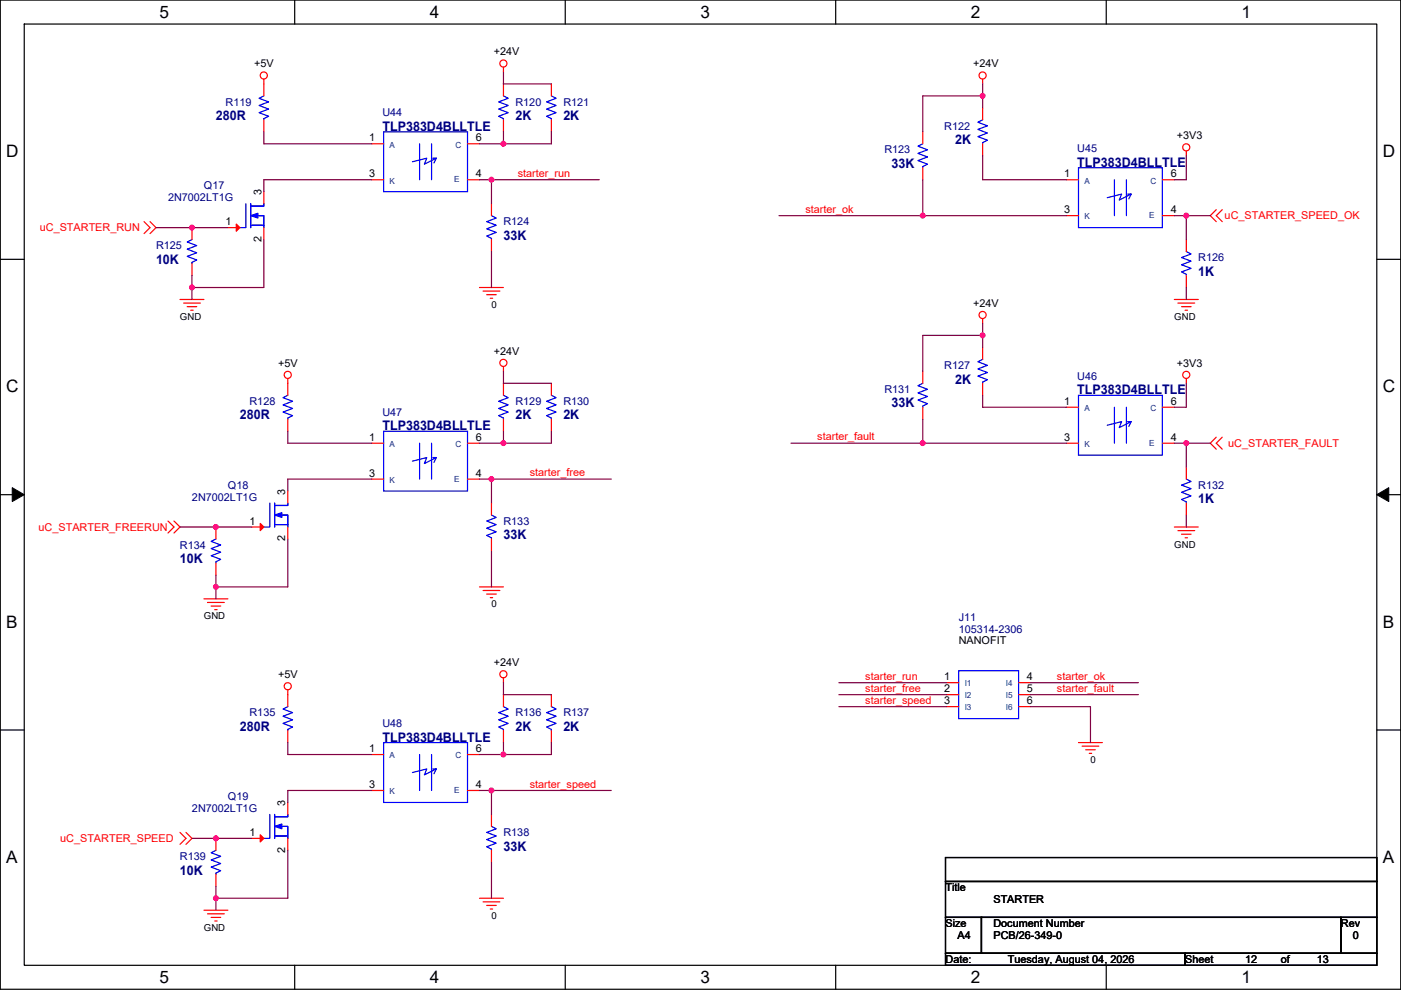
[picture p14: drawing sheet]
<svg xmlns="http://www.w3.org/2000/svg" width="297mm" height="210mm" viewBox="0 0 297 210" stroke-linecap="round" stroke-linejoin="round" font-family="sans-serif">
<defs><g id="words">
<g font-size="3.6">
<text x="33.8" y="3.8">5</text>
<text x="91.1" y="3.8">4</text>
<text x="148.5" y="3.8">3</text>
<text x="205.8" y="3.8">2</text>
<text x="263.2" y="3.8">1</text>
<text x="1.3" y="33.3">D</text>
<text x="293.2" y="33.3">D</text>
<text x="1.3" y="83.2">C</text>
<text x="293.2" y="83.2">C</text>
<text x="1.3" y="133.2">B</text>
<text x="293.2" y="133.2">B</text>
<text x="1.3" y="183.1">A</text>
<text x="293.2" y="183.1">A</text>
<text x="33.8" y="208.5">5</text>
<text x="91.1" y="208.5">4</text>
<text x="148.5" y="208.5">3</text>
<text x="205.8" y="208.5">2</text>
<text x="263.2" y="208.5">1</text>
</g>
<g font-size="2.8" fill="#000080">
<text x="45.8" y="25.5">280R</text>
<text x="81.1" y="27.7">TLP383D4BLLTLE</text>
<text x="109.3" y="25.5">2K</text>
<text x="119.4" y="25.5">2K</text>
<text x="189" y="35.6">33K</text>
<text x="202.5" y="30.5">2K</text>
<text x="228.4" y="35.4">TLP383D4BLLTLE</text>
<text x="106.7" y="50.9">33K</text>
<text x="33.1" y="55.9">10K</text>
<text x="254.1" y="58.5">1K</text>
<text x="202.5" y="81.3">2K</text>
<text x="228.4" y="83.6">TLP383D4BLLTLE</text>
<text x="50.9" y="89">280R</text>
<text x="109.3" y="89">2K</text>
<text x="119.4" y="89">2K</text>
<text x="189" y="86.4">33K</text>
<text x="81.1" y="91.2">TLP383D4BLLTLE</text>
<text x="254.1" y="106.7">1K</text>
<text x="38.2" y="119.4">10K</text>
<text x="106.7" y="114.4">33K</text>
<text x="50.9" y="155">280R</text>
<text x="109.3" y="155">2K</text>
<text x="119.4" y="155">2K</text>
<text x="81.1" y="157.3">TLP383D4BLLTLE</text>
<text x="38.2" y="185.5">10K</text>
<text x="106.7" y="180.4">33K</text>
</g>
<g font-size="2.3">
<text x="104.7" y="11.7">+24V</text>
<text x="53.9" y="14.3">+5V</text>
<text x="206.3" y="14.3">+24V</text>
<text x="78.3" y="30">1</text>
<text x="100.9" y="30">6</text>
<text x="249.5" y="29.5">+3V3</text>
<text x="55.4" y="41.4" transform="rotate(-90 55.4 41.4)">3</text>
<text x="78.3" y="37.6">3</text>
<text x="100.9" y="37.6">4</text>
<text x="225.6" y="37.6">1</text>
<text x="248.2" y="37.6">6</text>
<text x="47.8" y="47.8">1</text>
<text x="225.6" y="45.2">3</text>
<text x="248.2" y="45.2">4</text>
<text x="55.4" y="51.4" transform="rotate(-90 55.4 51.4)">2</text>
<text x="206.3" y="65.1">+24V</text>
<text x="59" y="77.8">+5V</text>
<text x="104.7" y="75.2">+24V</text>
<text x="249.5" y="77.8">+3V3</text>
<text x="225.6" y="85.9">1</text>
<text x="248.2" y="85.9">6</text>
<text x="78.3" y="93.5">1</text>
<text x="100.9" y="93.5">6</text>
<text x="225.6" y="93.5">3</text>
<text x="248.2" y="93.5">4</text>
<text x="78.3" y="101.1">3</text>
<text x="100.9" y="101.1">4</text>
<text x="60.5" y="104.9" transform="rotate(-90 60.5 104.9)">3</text>
<text x="52.9" y="111.3">1</text>
<text x="60.5" y="114.9" transform="rotate(-90 60.5 114.9)">2</text>
<text x="203.3" y="136.7">NANOFIT</text>
<text x="59" y="143.8">+5V</text>
<text x="104.7" y="141.3">+24V</text>
<text x="200.2" y="144.3">1</text>
<text x="200.2" y="146.8">2</text>
<text x="200.2" y="149.4">3</text>
<text x="217.7" y="144.3">4</text>
<text x="217.7" y="146.8">5</text>
<text x="217.7" y="149.4">6</text>
<text x="78.3" y="159.5">1</text>
<text x="100.9" y="159.5">6</text>
<text x="78.3" y="167.1">3</text>
<text x="100.9" y="167.1">4</text>
<text x="60.5" y="171" transform="rotate(-90 60.5 171)">3</text>
<text x="52.9" y="177.3">1</text>
<text x="60.5" y="180.9" transform="rotate(-90 60.5 180.9)">2</text>
<text x="200.5" y="189">Title</text>
<text x="210.6" y="191.6">STARTER</text>
<text x="200.5" y="196.6">Size</text>
<text x="210.6" y="196.6">Document Number</text>
<text x="284.3" y="196.6">Rev</text>
<text x="203" y="199.2">A4</text>
<text x="210.6" y="199.2">PCB/26-349-0</text>
<text x="286.8" y="199.2">0</text>
<text x="200.5" y="204.3">Date:</text>
<text x="213.7" y="204.3">Tuesday, August 04, 2026</text>
<text x="251.3" y="204.3">Sheet</text>
<text x="264" y="204.3">12</text>
<text x="271.6" y="204.3">of</text>
<text x="279.2" y="204.3">13</text>
</g>
<g font-size="2.3" fill="#000080">
<text x="47.8" y="22.4">R119</text>
<text x="109.3" y="22.4">R120</text>
<text x="119.4" y="22.4">R121</text>
<text x="81.1" y="24.7">U44</text>
<text x="200.2" y="27.5">R122</text>
<text x="187.5" y="32.6">R123</text>
<text x="228.4" y="32.3">U45</text>
<text x="43.2" y="40.2">Q17</text>
<text x="35.6" y="42.7">2N7002LT1G</text>
<text x="106.7" y="47.8">R124</text>
<text x="33.1" y="52.9">R125</text>
<text x="254.1" y="55.4">R126</text>
<text x="187.5" y="83.4">R131</text>
<text x="200.2" y="78.3">R127</text>
<text x="228.4" y="80.6">U46</text>
<text x="52.9" y="85.9">R128</text>
<text x="81.1" y="88.2">U47</text>
<text x="109.3" y="85.9">R129</text>
<text x="119.4" y="85.9">R130</text>
<text x="40.7" y="106.2">2N7002LT1G</text>
<text x="48.3" y="103.7">Q18</text>
<text x="254.1" y="103.7">R132</text>
<text x="106.7" y="111.3">R133</text>
<text x="38.2" y="116.4">R134</text>
<text x="203.3" y="131.6">J11</text>
<text x="203.3" y="134.2">105314-2306</text>
<text x="52.9" y="151.9">R135</text>
<text x="81.1" y="154.2">U48</text>
<text x="109.3" y="151.9">R136</text>
<text x="119.4" y="151.9">R137</text>
<text x="40.7" y="172.3">2N7002LT1G</text>
<text x="48.3" y="169.7">Q19</text>
<text x="106.7" y="177.3">R138</text>
<text x="38.2" y="182.4">R139</text>
</g>
<g font-size="2.3" fill="#f00">
<text x="109.8" y="37.5">starter_run</text>
<text x="170.7" y="45.1">starter_ok</text>
<text x="259.6" y="46.5">uC_STARTER_SPEED_OK</text>
<text x="8.4" y="49.1">uC_STARTER_RUN</text>
<text x="173.3" y="93.4">starter_fault</text>
<text x="260.4" y="94.8">uC_STARTER_FAULT</text>
<text x="112.3" y="101">starter_free</text>
<text x="8.2" y="112.6">uC_STARTER_FREERUN</text>
<text x="183.4" y="144.2">starter_run</text>
<text x="183.4" y="146.7">starter_free</text>
<text x="183.4" y="149.3">starter_speed</text>
<text x="224.1" y="144.2">starter_ok</text>
<text x="224.1" y="146.7">starter_fault</text>
<text x="112.3" y="167">starter_speed</text>
<text x="12.8" y="178.6">uC_STARTER_SPEED</text>
</g>
<g font-size="2">
<text x="104.2" y="65.3">0</text>
<text x="38.2" y="67.9">GND</text>
<text x="249" y="67.9">GND</text>
<text x="249" y="116.1">GND</text>
<text x="43.2" y="131.4">GND</text>
<text x="104.2" y="128.8">0</text>
<text x="231.2" y="161.9">0</text>
<text x="43.2" y="197.4">GND</text>
<text x="104.2" y="194.9">0</text>
</g>
<g font-size="1.8" fill="#004080">
<text x="82.6" y="31.3">A</text>
<text x="96.6" y="31.3">C</text>
<text x="82.6" y="38.9">K</text>
<text x="96.3" y="38.7">E</text>
<text x="229.9" y="38.9">A</text>
<text x="243.9" y="38.9">C</text>
<text x="229.9" y="46.5">K</text>
<text x="243.6" y="46.3">E</text>
<text x="229.9" y="87.2">A</text>
<text x="243.9" y="87.2">C</text>
<text x="82.6" y="94.8">A</text>
<text x="96.6" y="94.8">C</text>
<text x="229.9" y="94.8">K</text>
<text x="243.6" y="94.6">E</text>
<text x="82.6" y="102.4">K</text>
<text x="96.3" y="102.2">E</text>
<text x="204.5" y="145.6">I1</text>
<text x="204.5" y="148.1">I2</text>
<text x="213.3" y="145.6">I4</text>
<text x="213.3" y="148.1">I5</text>
<text x="204.5" y="150.7">I3</text>
<text x="213.3" y="150.7">I6</text>
<text x="82.6" y="160.8">A</text>
<text x="96.6" y="160.8">C</text>
<text x="82.6" y="168.5">K</text>
<text x="96.3" y="168.2">E</text>
</g>
</g></defs>
<path d="M.1 0h296.9v209.8h-296.9zM5.1 5.1h286.8v199.6h-286.8z" fill="none" stroke="#000" stroke-width=".25"/>
<g fill="#fff">
<path d="M33.8 .5h2v4.1h-2z"/>
<path d="M33.8 205.3h2v4h-2z"/>
</g>
<path d="M62.5 0v5.1M62.5 204.7v5.1" fill="none" stroke="#000" stroke-width=".25"/>
<g fill="#fff">
<path d="M91.1 .5h2.1v4.1h-2.1z"/>
<path d="M91.1 205.3h2.1v4h-2.1z"/>
</g>
<path d="M119.8 0v5.1M119.8 204.7v5.1" fill="none" stroke="#000" stroke-width=".25"/>
<g fill="#fff">
<path d="M148.5 .5h2v4.1h-2z"/>
<path d="M148.5 205.3h2v4h-2z"/>
</g>
<path d="M177.2 0v5.1M177.2 204.7v5.1" fill="none" stroke="#000" stroke-width=".25"/>
<g fill="#fff">
<path d="M205.8 .5h2.1v4.1h-2.1z"/>
<path d="M205.8 205.3h2.1v4h-2.1z"/>
</g>
<path d="M234.5 0v5.1M234.5 204.7v5.1" fill="none" stroke="#000" stroke-width=".25"/>
<g fill="#fff">
<path d="M263.2 .5h2v4.1h-2z"/>
<path d="M263.2 205.3h2v4h-2z"/>
<path d="M1.3 30.1h2.7v4h-2.7z"/>
<path d="M293.2 30.1h2.6v4h-2.6z"/>
<path d="M1.3 80h2.7v4h-2.7z"/>
<path d="M293.2 80h2.6v4h-2.6z"/>
</g>
<path d="M.1 55h5M291.9 55h5.1" fill="none" stroke="#000" stroke-width=".25"/>
<g fill="#fff">
<path d="M1.3 129.9h2.5v4h-2.5z"/>
<path d="M293.2 129.9h2.4v4h-2.4z"/>
</g>
<path d="M.1 104.9h5M291.9 104.9h5.1" fill="none" stroke="#000" stroke-width=".25"/>
<path d="M2.6 103.4l2.5 1.5-2.5 1.5zM291.9 104.9l2.5-1.5v3z" fill="#000" stroke="#000" stroke-width=".21"/>
<g fill="#fff">
<path d="M1.3 179.8h2.5v4.1h-2.5z"/>
<path d="M293.2 179.8h2.4v4.1h-2.4z"/>
</g>
<path d="M.1 154.8h5M291.9 154.8h5.1M200.5 181.9h91.4v5.1h-91.4zM200.5 187h91.4v7.6h-91.4zM200.5 194.6h7.6v7.6h-7.6zM208.1 194.6h76.2v7.6h-76.2zM284.3 194.6h7.6v7.6h-7.6zM200.5 202.2h50.8v2.5h-50.8zM251.3 202.2h40.6v2.5h-40.6z" fill="none" stroke="#000" stroke-width=".25"/>
<g fill="none" stroke="#f00" stroke-width=".25">
<path d="M55.9 16.8v3.5M106.7 14.2v1.1M106.7 17.8v2.5M116.9 17.8v2.5M208.3 16.8v1M55.9 25.4v2.6M78.8 30.5h2.5M78.8 38.1h2.5M99.1 30.5h2.6M99.1 38.1h2.6M106.7 25.4v2.6M116.9 25.4v2.6"/>
<path d="M195.6 28v2.5M195.6 35.6v2.5M208.3 22.9v2.5M208.3 30.5v2.5M226.1 38.1h2.6M246.4 38.1h2.6M251.5 32v1M30.5 47l1.3 1.3-1.3 1.3M31.8 47l1.3 1.3-1.3 1.3M40.7 48.3v2.5M40.7 55.9v2.5M48.3 48.3h2.6"/>
<path d="M55.9 48.3v2.5M55.9 40.7v2.5M104.2 43.2v2.5M104.2 50.8v2.6M226.1 45.7h2.6M246.4 45.7h2.6M251.5 50.8v2.6M251.5 58.4v2.6M257.9 44.5l-1.3 1.2 1.3 1.3M259.1 44.5l-1.2 1.2 1.2 1.3M38.2 63.5h5M38.9 64.3h3.6"/>
<path d="M39.7 65h2M40.4 65.8h.6M101.7 61h5M102.4 61.7h3.6M103.2 62.5h2M103.9 63.3h.6M106.7 77.7v1.1M195.6 78.8v2.5M208.3 67.6v1M208.3 73.7v2.5M249 63.5h5.1M249.7 64.3h3.6"/>
<path d="M250.5 65h2M251.3 65.8h.5M61 80.3v3.5M61 88.9v2.6M78.8 94h2.5M99.1 94h2.6M106.7 81.3v2.5M106.7 88.9v2.6M116.9 81.3v2.5M116.9 88.9v2.6M195.6 86.4v2.5M208.3 81.3v2.5"/>
<path d="M226.1 86.4h2.6M226.1 94h2.6M246.4 86.4h2.6M246.4 94h2.6M251.5 80.3v1M251.5 99.1v2.5M257.9 92.7l-1.3 1.3 1.3 1.3M259.1 92.7l-1.2 1.3 1.2 1.3M35.6 110.5l1.3 1.3-1.3 1.3M36.9 110.5l1.3 1.3-1.3 1.3M45.8 111.8v2.5M45.8 119.4v2.5"/>
<path d="M53.4 111.8h2.5M61 111.8v2.5M61 104.2v2.5M78.8 101.6h2.5M99.1 101.6h2.6M104.2 106.7v2.5M104.2 114.3v2.6M249 111.8h5.1M249.7 112.5h3.6M250.5 113.3h2M251.3 114.1h.5M251.5 106.7v2.5"/>
<path d="M43.2 127h5.1M44 127.8h3.6M44.8 128.5h2M45.5 129.3h.5M101.7 124.5h5M102.4 125.2h3.6M103.2 126h2M103.9 126.8h.6M61 146.3v3.6M61 155v2.5M106.7 143.8v1M106.7 147.3v2.6"/>
<path d="M106.7 155v2.5M116.9 147.3v2.6M116.9 155v2.5M200.7 144.8h2.6M200.7 147.3h2.6M200.7 149.9h2.6M216 144.8h2.5M216 147.3h2.5M216 149.9h2.5M228.7 157.5h5M229.4 158.3h3.6M230.2 159h2"/>
<path d="M230.9 159.8h.6M38.2 176.6l1.2 1.2-1.2 1.3M39.4 176.6l1.3 1.2-1.3 1.3M45.8 177.8v2.6M53.4 177.8h2.5M61 177.8v2.6M61 170.2v2.5M78.8 160h2.5M78.8 167.7h2.5M99.1 160h2.6M99.1 167.7h2.6M104.2 172.7v2.6"/>
<path d="M43.2 193.1h5.1M44 193.8h3.6M44.8 194.6h2M45.5 195.3h.5M45.8 185.4v2.6M101.7 190.5h5M102.4 191.3h3.6M103.2 192h2M103.9 192.8h.6M104.2 180.4v2.5"/>
<circle cx="55.9" cy="16" r=".76"/>
<circle cx="106.7" cy="13.5" r=".76"/>
<circle cx="208.3" cy="16" r=".76"/>
<circle cx="251.5" cy="31.2" r=".76"/>
<circle cx="61" cy="79.5" r=".76"/>
<circle cx="106.7" cy="77" r=".76"/>
<circle cx="208.3" cy="66.8" r=".76"/>
<circle cx="251.5" cy="79.5" r=".76"/>
<circle cx="61" cy="145.5" r=".76"/>
<circle cx="106.7" cy="143" r=".76"/>
</g>
<g fill="none" stroke="#00f" stroke-width=".25">
<path d="M55.9 20.3l-1 .5 2.1 .8-2.1 .8 2.1 .7-2.1 .8 2.1 .8-1.1 .5v.2M81.3 28h17.8v12.7h-17.8zM89 30.5v7.6M91.5 30.5v7.6M91.8 33.5h.7l-2.5 1.3 .5-1.3-3.1 .8M92.5 33.5l-.5 1.1M106.7 20.3l1.1 .5-2.1 .8 2.1 .8-2.1 .7 2.1 .8-2.1 .8 1 .5v.2M116.9 20.3l1 .5-2 .8 2 .8-2 .7 2 .8-2 .8 1 .5v.2M195.6 30.5l-1 .5 2.1 .8-2.1 .7 2.1 .8-2.1 .8 2.1 .7-1.1 .5v.3M208.3 25.4l-1 .5 2.1 .8-2.1 .8 2.1 .7-2.1 .8 2.1 .7-1.1 .5v.3M228.7 35.6h17.7v12.7h-17.7zM236.3 38.1v7.6"/>
<path d="M238.8 38.1v7.6M40.7 50.8l-1 .5 2 .8-2 .8 2 .7-2 .8 2 .7-1 .5v.3M52.1 43.2v5.1h-1.2M53.1 43.7h2.8v-.5v.5h-2.5M53.1 47.8h2.8M53.1 43.2v5.1M53.4 47.8h2.3M54.4 45.7h1.5v2.6v-2.6h-1M104.2 45.7l1 .5-2 .8 2 .8-2 .7 2 .8-2 .8 1 .5v.2M239.1 41.2h.7l-2.5 1.2 .5-1.2-3 .7M239.8 41.2l-.5 1M251.5 53.4l1 .5-2 .7 2 .8-2 .8 2 .7-2 .8 1 .5v.2"/>
<path d="M208.3 76.2l-1 .5 2.1 .8-2.1 .8 2.1 .7-2.1 .8 2.1 .7-1.1 .5v.3M61 83.8l-1 .5 2 .8-2 .8 2 .7-2 .8 2 .8-1 .5v.2M81.3 91.5h17.8v12.7h-17.8zM89 94v7.6M91.5 94v7.6M91.8 97h.7l-2.5 1.3 .5-1.3-3.1 .8M92.5 97l-.5 1.1M106.7 83.8l1.1 .5-2.1 .8 2.1 .8-2.1 .7 2.1 .8-2.1 .8 1 .5v.2M116.9 83.8l1 .5-2 .8 2 .8-2 .7 2 .8-2 .8 1 .5v.2M195.6 81.3l-1 .5 2.1 .8-2.1 .7 2.1 .8-2.1 .8 2.1 .7-1.1 .5v.3M228.7 83.8h17.7v12.7h-17.7zM236.3 86.4v7.6"/>
<path d="M238.8 86.4v7.6M239.1 89.4h.7l-2.5 1.3 .5-1.3-3 .8M239.8 89.4l-.5 1M45.8 114.3l-1 .5 2 .8-2 .8 2 .7-2 .8 2 .7-1 .5v.3M57.2 106.7v5.1h-1.3M58.2 111.3h2.8M58.2 106.7v5.1M58.5 111.3h2.3M58.5 107.2h2.5v-.5v.5h-2.8M59.5 109.2h1.5v2.6v-2.6h-1M104.2 109.2l1 .5-2 .8 2 .8-2 .7 2 .8-2 .8 1 .5v.2M251.5 101.6l1 .5-2 .8 2 .8-2 .7 2 .8-2 .7 1 .5v.3"/>
<path d="M61 149.9l-1 .5 2 .8-2 .7 2 .8-2 .7 2 .8-1 .5v.3M81.3 157.5h17.8v12.7h-17.8zM106.7 149.9l1.1 .5-2.1 .8 2.1 .7-2.1 .8 2.1 .7-2.1 .8 1 .5v.3M116.9 149.9l1 .5-2 .8 2 .7-2 .8 2 .7-2 .8 1 .5v.3M203.3 142.3h12.7v10.1h-12.7zM57.2 172.7v5.1h-1.3M58.2 177.3h2.8M58.2 172.7v5.1M58.5 177.3h2.3M58.5 173.2h2.5v-.5v.5h-2.8M59.5 175.3h1.5v2.5v-2.5h-1M89 160v7.7"/>
<path d="M91.5 160v7.7M91.8 163.1h.7l-2.5 1.3 .5-1.3-3.1 .8M92.5 163.1l-.5 1M104.2 175.3l1 .5-2 .8 2 .7-2 .8 2 .7-2 .8 1 .5v.3M45.8 180.4l-1 .5 2 .7-2 .8 2 .8-2 .7 2 .8-1 .5v.2"/>
</g>
<g fill="#00f" stroke="#00f" stroke-width=".25">
<path d="M53.1 45.7l1.6-.5v1z" fill-rule="evenodd"/>
<path d="M58.2 175.3l1.6-.5v1z" fill-rule="evenodd"/>
<path d="M58.2 109.2l1.6-.5v1z" fill-rule="evenodd"/>
</g>
<g fill="#f00" stroke="#f00" stroke-width=".25">
<path d="M50.1 47.5l.8 .8-.8 .7z"/>
<path d="M55.2 177.1l.7 .7-.7 .8z"/>
<path d="M55.2 111l.7 .8-.7 .7z"/>
</g>
<g fill="none" stroke="#800040" stroke-width=".25">
<path d="M106.7 15.3v2.5h10.2M208.3 17.8v2.5M55.9 28v2.5h22.9M78.8 38.1h-22.9v2.6M101.7 38.1h2.5M101.7 30.5h5M104.2 38.1v5.1M104.2 38.1h22.9M106.7 28v2.5M116.9 28v2.5h-10.2M195.6 38.1v7.6h-30.4M208.3 33v5.1h17.8"/>
<path d="M208.3 20.3h-12.7v7.7M208.3 20.3v2.6M251.5 33v5.1h-2.5M33.1 48.3h15.2M40.7 58.4v2.6M55.9 50.8v10.2h-15.2M104.2 53.4v7.6M195.6 45.7h30.5M249 45.7h2.5M251.5 45.7h5.1M251.5 45.7v5.1M40.7 61v2.5"/>
<path d="M106.7 78.8v2.5h10.2M208.3 68.6v2.5M208.3 71.1h-12.7v7.7M208.3 71.1v2.6M251.5 61v2.5M61 91.5v2.5h17.8M101.7 94h5M106.7 91.5v2.5M116.9 91.5v2.5h-10.2M167.7 94h27.9M195.6 94h30.5M195.6 88.9v5.1"/>
<path d="M208.3 83.8v2.6h17.8M249 94h2.5M251.5 94h5.1M251.5 81.3v5.1h-2.5M251.5 94v5.1M38.2 111.8h15.2M61 114.3v10.2h-15.2M78.8 101.6h-17.8v2.6M101.7 101.6h2.5M104.2 101.6h25.4M104.2 101.6v5.1M104.2 116.9v7.6"/>
<path d="M251.5 109.2v2.6M45.8 121.9v2.6M45.8 124.5v2.5M61 157.5v2.5h17.8M106.7 144.8v2.5h10.2M106.7 157.5v2.5M116.9 157.5v2.5h-10.2M177.9 144.8h22.8M177.9 147.3h22.8M177.9 149.9h22.8M218.5 144.8h22.9M218.5 147.3h22.9"/>
<path d="M218.5 149.9h12.7v7.6M40.7 177.8h12.7M78.8 167.7h-17.8v2.5M101.7 167.7h2.5M101.7 160h5M104.2 167.7h25.4M104.2 167.7v5M45.8 188v2.5M45.8 190.5v2.6M61 180.4v10.1h-15.2M104.2 182.9v7.6"/>
</g>
<g fill="#f0f" stroke="#f0f" stroke-width=".25">
<circle cx="208.3" cy="20.3" r=".5"/>
<circle cx="104.2" cy="38.1" r=".5"/>
<circle cx="195.6" cy="45.7" r=".5"/>
<circle cx="251.5" cy="45.7" r=".5"/>
<circle cx="40.7" cy="48.3" r=".5"/>
<circle cx="40.7" cy="61" r=".5"/>
<circle cx="106.7" cy="30.5" r=".5"/>
<circle cx="104.2" cy="101.6" r=".5"/>
<circle cx="106.7" cy="94" r=".5"/>
<circle cx="45.8" cy="111.8" r=".5"/>
<circle cx="45.8" cy="124.5" r=".5"/>
<circle cx="104.2" cy="167.6" r=".5"/>
<circle cx="106.7" cy="160" r=".5"/>
<circle cx="45.8" cy="177.8" r=".5"/>
<circle cx="45.8" cy="190.5" r=".5"/>
<circle cx="195.6" cy="94" r=".5"/>
<circle cx="208.3" cy="71.1" r=".5"/>
<circle cx="251.5" cy="94" r=".5"/>
</g>
<use href="#words"/>
</svg>
